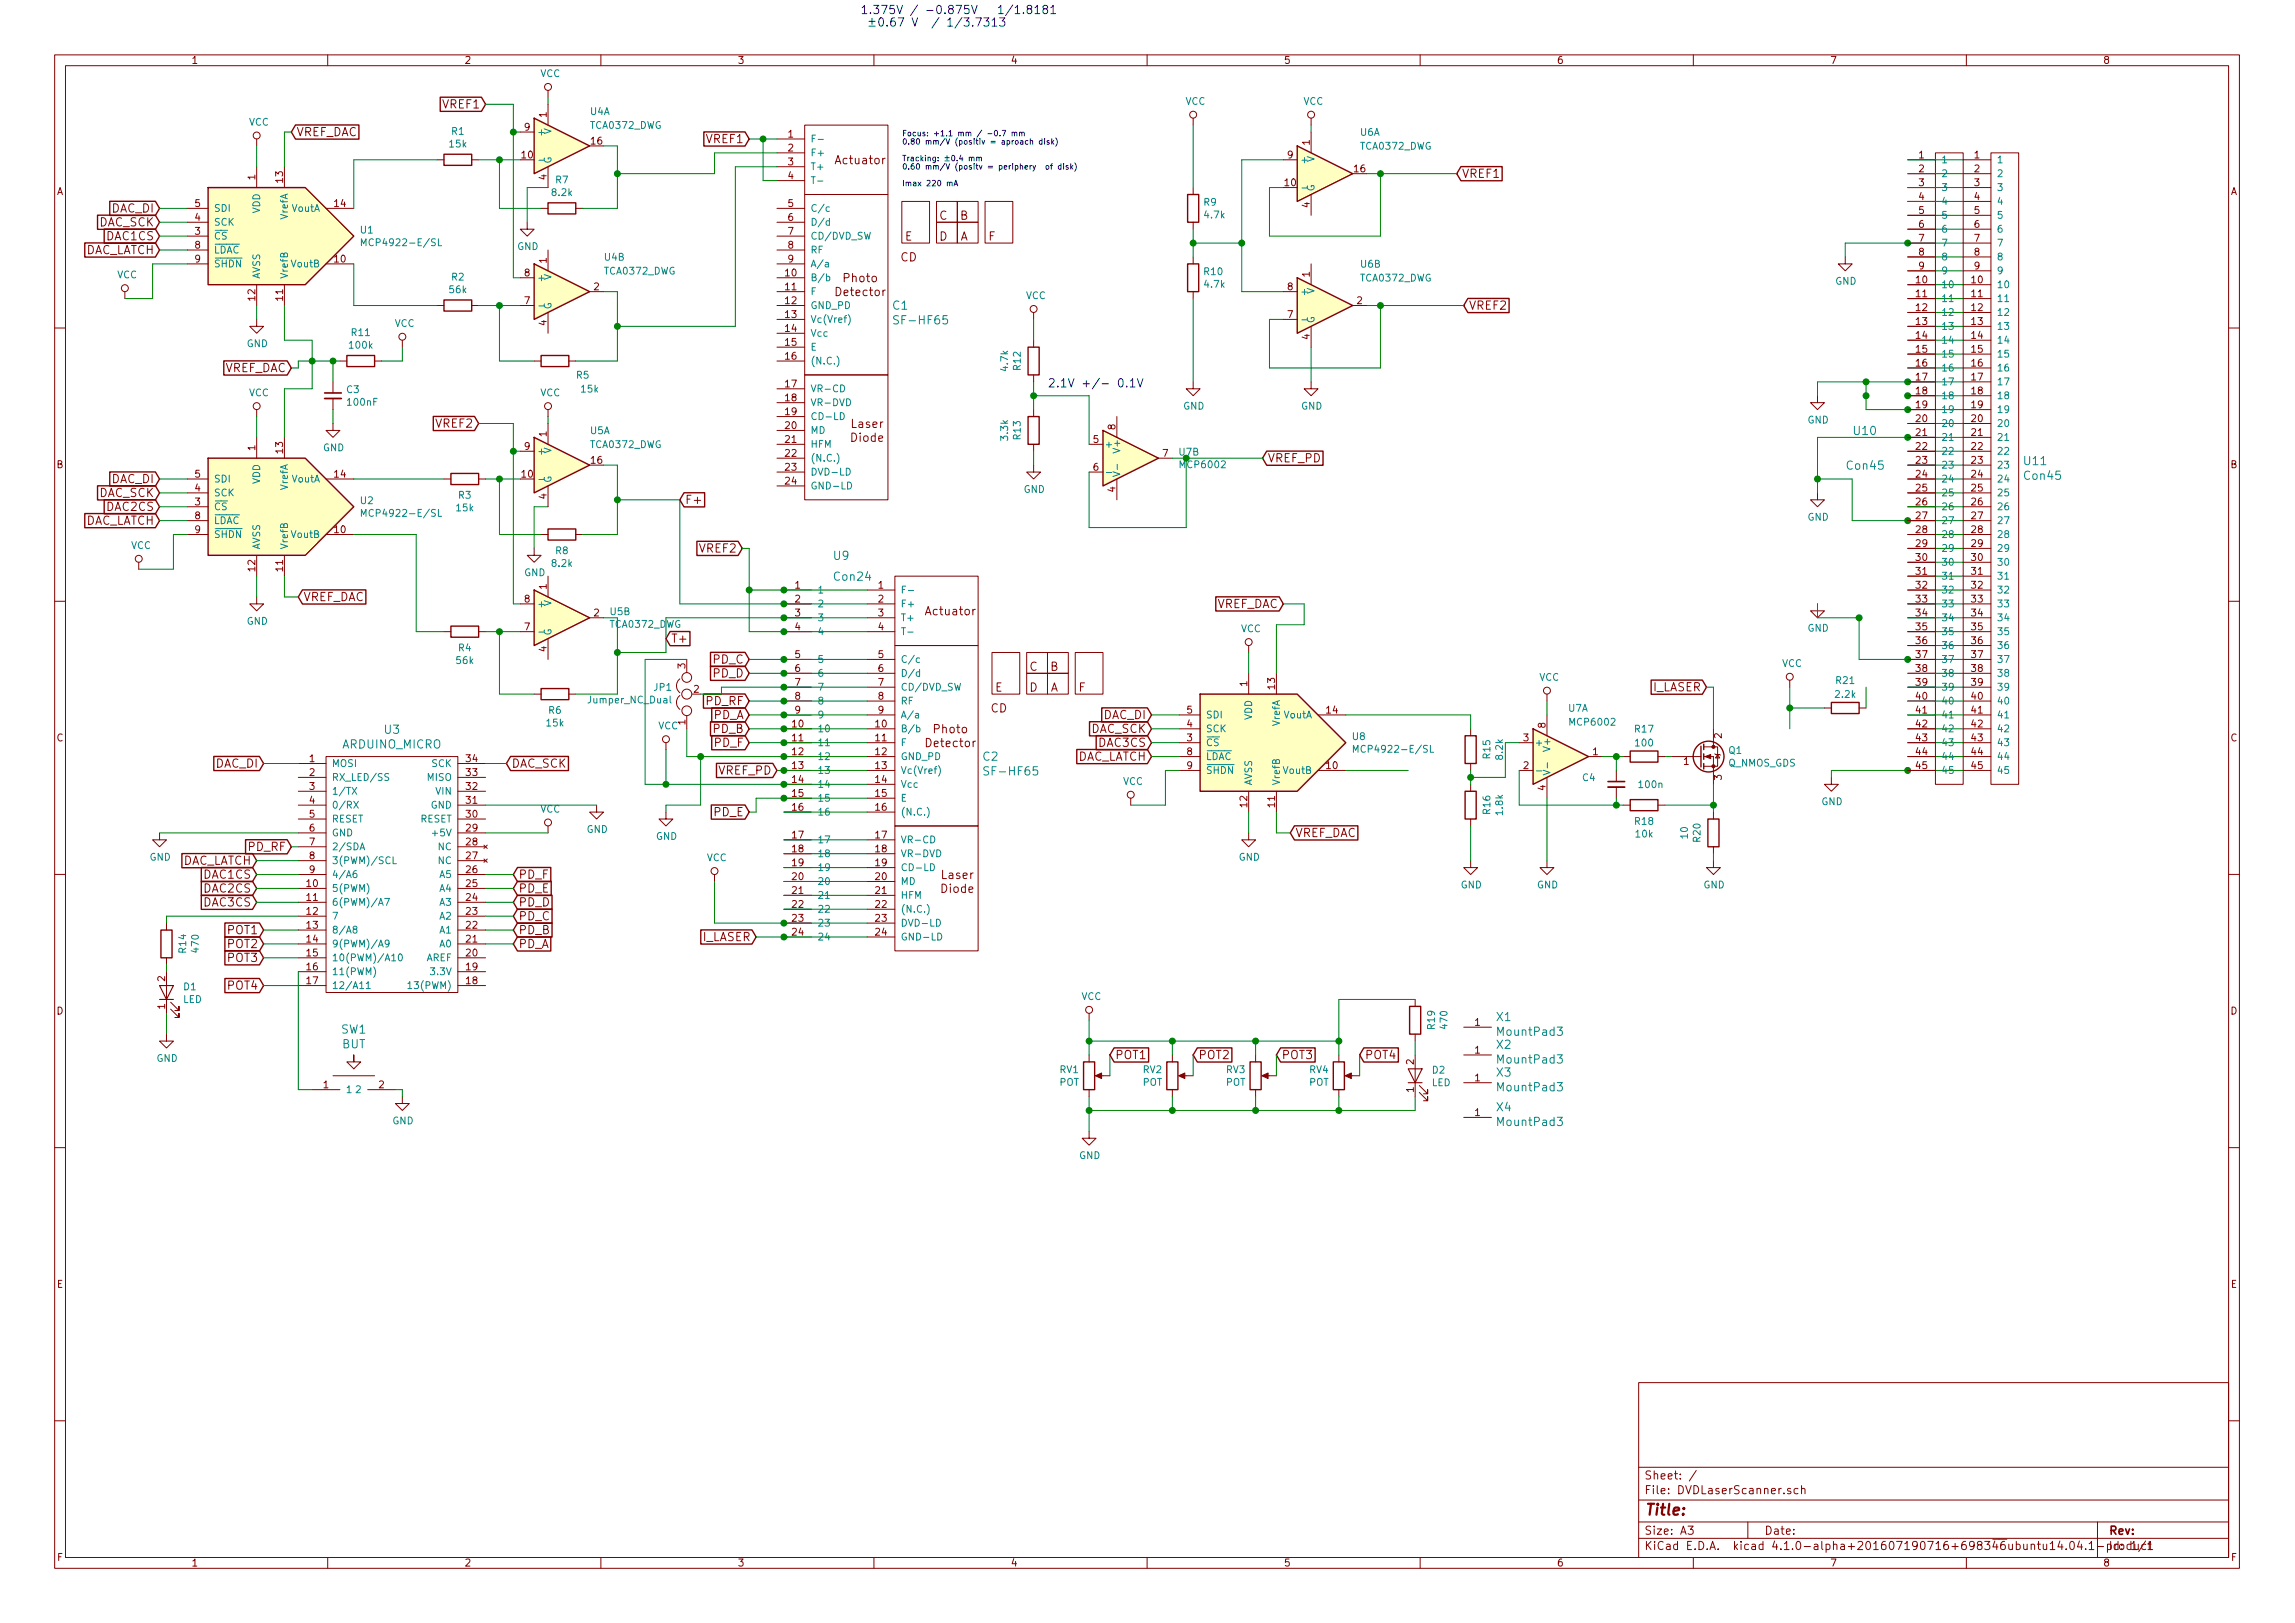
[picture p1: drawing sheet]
<svg xmlns="http://www.w3.org/2000/svg" width="420mm" height="297mm" viewBox="0 0 420 297" stroke-linecap="round" stroke-linejoin="round" font-family="sans-serif">
<defs><g id="words">
<text font-size="2.8" fill="#840000" x="301" y="277.3">Title:</text>
<g font-size="2.1" fill="#0000c2">
<text x="157.5" y="2.6">1.375V / -0.875V</text>
<text x="158.1" y="4.9">±0.67 V / 1/3.7313</text>
<text x="175.2" y="2.6">1/1.8181</text>
<text x="191.8" y="70.9">2.1V +/- 0.1V</text>
</g>
<g font-size="2.1" fill="#840000">
<text x="81.2" y="19.8">VREF1</text>
<text x="54.3" y="24.9">VREF_DAC</text>
<text x="129.4" y="26.2">VREF1</text>
<text x="153.1" y="30.1">Actuator</text>
<text x="267.6" y="32.5">VREF1</text>
<text x="18" y="41.4">DAC_SCK</text>
<text x="20.4" y="38.9">DAC_DI</text>
<text x="172" y="40.2">C</text>
<text x="175.8" y="40.2">B</text>
<text x="15.3" y="46.5">DAC_LATCH</text>
<text x="19.6" y="44">DAC1CS</text>
<text x="164.8" y="47.8">CD</text>
<text x="165.7" y="44">E</text>
<text x="172" y="44">D</text>
<text x="175.8" y="44">A</text>
<text x="181" y="44">F</text>
<text x="154.5" y="51.6">Photo</text>
<text x="153.2" y="54.2">Detector</text>
<text x="268.9" y="56.7">VREF2</text>
<text x="41" y="68.1">VREF_DAC</text>
<text x="79.9" y="78.3">VREF2</text>
<text x="155.8" y="80.9">Diode</text>
<text x="155.9" y="78.3">Laser</text>
<text x="20.4" y="88.4">DAC_DI</text>
<text x="232.1" y="84.6">VREF_PD</text>
<text x="18" y="91">DAC_SCK</text>
<text x="19.6" y="93.5">DAC2CS</text>
<text x="125.4" y="92.2">F+</text>
<text x="15.3" y="96">DAC_LATCH</text>
<text x="128.1" y="101.1">VREF2</text>
<text x="55.5" y="110">VREF_DAC</text>
<text x="169.6" y="112.6">Actuator</text>
<text x="222.6" y="111.3">VREF_DAC</text>
<text x="122.8" y="117.6">T+</text>
<text x="130.6" y="121.4">PD_C</text>
<text x="130.6" y="124">PD_D</text>
<text x="188.5" y="122.8">C</text>
<text x="192.3" y="122.8">B</text>
<text x="129.3" y="129.1">PD_RF</text>
<text x="130.6" y="131.6">PD_A</text>
<text x="181.4" y="130.4">CD</text>
<text x="182.2" y="126.6">E</text>
<text x="188.5" y="126.6">D</text>
<text x="192.3" y="126.6">A</text>
<text x="197.5" y="126.6">F</text>
<text x="202" y="131.6">DAC_DI</text>
<text x="302.5" y="126.5">I_LASER</text>
<text x="130.6" y="134.1">PD_B</text>
<text x="130.8" y="136.7">PD_F</text>
<text x="169.7" y="136.7">Detector</text>
<text x="171" y="134.2">Photo</text>
<text x="199.6" y="134.1">DAC_SCK</text>
<text x="201.2" y="136.7">DAC3CS</text>
<text x="39.4" y="140.5">DAC_DI</text>
<text x="93.6" y="140.5">DAC_SCK</text>
<text x="131.5" y="141.8">VREF_PD</text>
<text x="196.9" y="139.2">DAC_LATCH</text>
<text x="130.7" y="149.4">PD_E</text>
<text x="45.5" y="155.7">PD_RF</text>
<text x="237.1" y="153.2">VREF_DAC</text>
<text x="33.1" y="158.3">DAC_LATCH</text>
<text x="37.3" y="160.8">DAC1CS</text>
<text x="94.9" y="160.8">PD_F</text>
<text x="172.4" y="160.9">Laser</text>
<text x="37.3" y="163.4">DAC2CS</text>
<text x="37.3" y="165.9">DAC3CS</text>
<text x="94.9" y="165.9">PD_D</text>
<text x="94.9" y="163.4">PD_E</text>
<text x="172.3" y="163.4">Diode</text>
<text x="41.8" y="171">POT1</text>
<text x="41.8" y="173.5">POT2</text>
<text x="94.9" y="173.5">PD_A</text>
<text x="94.9" y="171">PD_B</text>
<text x="94.9" y="168.4">PD_C</text>
<text x="128.5" y="172.2">I_LASER</text>
<text x="41.8" y="176.1">POT3</text>
<text x="41.8" y="181.1">POT4</text>
<text x="204.1" y="193.8">POT1</text>
<text x="219.4" y="193.8">POT2</text>
<text x="234.6" y="193.8">POT3</text>
<text x="249.8" y="193.8">POT4</text>
<text x="301" y="273.5">File: DVDLaserScanner.sch</text>
<text x="301" y="270.8">Sheet: /</text>
<text x="301" y="280.9">Size: A3</text>
<text x="323" y="280.9">Date:</text>
<text x="386" y="280.9">Rev:</text>
<text x="301" y="283.7">KiCad E.D.A. kicad 4.1.0-alpha+201607190716+698346ubuntu14.04.1-product</text>
<text x="386" y="283.7">Id: 1/1</text>
</g>
<g font-size="2.1" fill="#008484">
<text x="163.5" y="56.7">C1</text>
<text x="164.3" y="59.4">SF-HF65</text>
<text x="339.5" y="79.6">U10</text>
<text x="338.3" y="86">Con45</text>
<text x="370.7" y="85.1">U11</text>
<text x="370.7" y="87.8">Con45</text>
<text x="152.7" y="102.5">U9</text>
<text x="152.8" y="106.3">Con24</text>
<text x="62.7" y="137">ARDUINO_MICRO</text>
<text x="70.4" y="134.3">U3</text>
<text x="180" y="139.2">C2</text>
<text x="180.8" y="141.9">SF-HF65</text>
<text x="62.5" y="189.2">SW1</text>
<text x="62.6" y="191.9">BUT</text>
<text x="274" y="186.9">X1</text>
<text x="274" y="192">X2</text>
<text x="274.4" y="189.6">MountPad3</text>
<text x="274" y="197">X3</text>
<text x="274.4" y="194.7">MountPad3</text>
<text x="274" y="203.4">X4</text>
<text x="274.4" y="199.7">MountPad3</text>
<text x="274.4" y="206.1">MountPad3</text>
</g>
<g font-size="1.8" fill="#840000">
<text x="35" y="11.7">1</text>
<text x="85" y="11.7">2</text>
<text x="135" y="11.7">3</text>
<text x="185" y="11.7">4</text>
<text x="235" y="11.7">5</text>
<text x="285" y="11.7">6</text>
<text x="335" y="11.7">7</text>
<text x="385" y="11.7">8</text>
<text x="96" y="23.9">9</text>
<text x="100.1" y="21.5" transform="rotate(-90 100.1 21.5)">1</text>
<text x="95.6" y="29">10</text>
<text x="108.3" y="26.5">16</text>
<text x="144.3" y="25.2">1</text>
<text x="144.3" y="27.7">2</text>
<text x="235.7" y="29">9</text>
<text x="239.8" y="26.6" transform="rotate(-90 239.8 26.6)">1</text>
<text x="351.3" y="29">1</text>
<text x="361.5" y="29">1</text>
<text x="10.4" y="35.7">A</text>
<text x="46.7" y="32.9" transform="rotate(-90 46.7 32.9)">1</text>
<text x="51.8" y="33.4" transform="rotate(-90 51.8 33.4)">13</text>
<text x="100.1" y="32.9" transform="rotate(-90 100.1 32.9)">4</text>
<text x="144.3" y="30.3">3</text>
<text x="144.3" y="32.8">4</text>
<text x="235.3" y="34.1">10</text>
<text x="248" y="31.5">16</text>
<text x="351.3" y="31.5">2</text>
<text x="351.3" y="34.1">3</text>
<text x="361.5" y="31.5">2</text>
<text x="361.5" y="34.1">3</text>
<text x="408.4" y="35.7">A</text>
<text x="35.7" y="40.4">4</text>
<text x="35.7" y="37.9">5</text>
<text x="61.3" y="37.9">14</text>
<text x="144.3" y="37.9">5</text>
<text x="144.3" y="40.4">6</text>
<text x="239.8" y="38" transform="rotate(-90 239.8 38)">4</text>
<text x="351.3" y="36.6">4</text>
<text x="351.3" y="39.2">5</text>
<text x="351.3" y="41.7">6</text>
<text x="361.5" y="36.6">4</text>
<text x="361.5" y="39.2">5</text>
<text x="361.5" y="41.7">6</text>
<text x="35.7" y="43">3</text>
<text x="35.7" y="45.5">8</text>
<text x="144.3" y="43">7</text>
<text x="144.3" y="45.5">8</text>
<text x="351.3" y="44.2">7</text>
<text x="351.3" y="46.8">8</text>
<text x="361.5" y="44.2">7</text>
<text x="361.5" y="46.8">8</text>
<text x="35.7" y="48">9</text>
<text x="61.3" y="48">10</text>
<text x="96" y="50.6">8</text>
<text x="100.1" y="48.1" transform="rotate(-90 100.1 48.1)">1</text>
<text x="108.7" y="53.1">2</text>
<text x="143.8" y="50.6">10</text>
<text x="143.8" y="53.1">11</text>
<text x="144.3" y="48">9</text>
<text x="235.7" y="53.1">8</text>
<text x="239.8" y="50.7" transform="rotate(-90 239.8 50.7)">1</text>
<text x="350.8" y="51.9">10</text>
<text x="351.3" y="49.3">9</text>
<text x="361" y="51.9">10</text>
<text x="361.5" y="49.3">9</text>
<text x="46.7" y="55" transform="rotate(-90 46.7 55)">12</text>
<text x="51.8" y="55" transform="rotate(-90 51.8 55)">11</text>
<text x="96" y="55.7">7</text>
<text x="100.1" y="59.6" transform="rotate(-90 100.1 59.6)">4</text>
<text x="143.8" y="55.7">12</text>
<text x="143.8" y="58.2">13</text>
<text x="235.7" y="58.2">7</text>
<text x="248.4" y="55.7">2</text>
<text x="350.8" y="54.4">11</text>
<text x="350.8" y="56.9">12</text>
<text x="350.8" y="59.5">13</text>
<text x="361" y="54.4">11</text>
<text x="361" y="56.9">12</text>
<text x="361" y="59.5">13</text>
<text x="143.8" y="60.7">14</text>
<text x="143.8" y="63.3">15</text>
<text x="143.8" y="65.8">16</text>
<text x="239.8" y="62.1" transform="rotate(-90 239.8 62.1)">4</text>
<text x="350.8" y="62">14</text>
<text x="350.8" y="64.6">15</text>
<text x="361" y="62">14</text>
<text x="361" y="64.6">15</text>
<text x="143.8" y="70.9">17</text>
<text x="350.8" y="67.1">16</text>
<text x="350.8" y="69.6">17</text>
<text x="361" y="67.1">16</text>
<text x="361" y="69.6">17</text>
<text x="143.8" y="73.4">18</text>
<text x="143.8" y="76">19</text>
<text x="350.8" y="77.3">20</text>
<text x="350.8" y="72.2">18</text>
<text x="350.8" y="74.7">19</text>
<text x="361" y="77.3">20</text>
<text x="361" y="72.2">18</text>
<text x="361" y="74.7">19</text>
<text x="46.7" y="82.4" transform="rotate(-90 46.7 82.4)">1</text>
<text x="51.8" y="82.9" transform="rotate(-90 51.8 82.9)">13</text>
<text x="96" y="82.3">9</text>
<text x="100.1" y="79.9" transform="rotate(-90 100.1 79.9)">1</text>
<text x="143.8" y="78.5">20</text>
<text x="143.8" y="81.1">21</text>
<text x="143.8" y="83.6">22</text>
<text x="200.2" y="81.1">5</text>
<text x="204.2" y="78.6" transform="rotate(-90 204.2 78.6)">8</text>
<text x="212.9" y="83.6">7</text>
<text x="350.8" y="79.8">21</text>
<text x="350.8" y="82.3">22</text>
<text x="361" y="79.8">21</text>
<text x="361" y="82.3">22</text>
<text x="10.4" y="85.7">B</text>
<text x="35.7" y="90">4</text>
<text x="35.7" y="87.4">5</text>
<text x="61.3" y="87.4">14</text>
<text x="95.6" y="87.4">10</text>
<text x="108.3" y="84.9">16</text>
<text x="143.8" y="86.1">23</text>
<text x="143.8" y="88.7">24</text>
<text x="200.2" y="86.1">6</text>
<text x="350.8" y="84.9">23</text>
<text x="350.8" y="87.4">24</text>
<text x="350.8" y="90">25</text>
<text x="361" y="84.9">23</text>
<text x="361" y="87.4">24</text>
<text x="361" y="90">25</text>
<text x="408.4" y="85.7">B</text>
<text x="35.7" y="92.5">3</text>
<text x="35.7" y="95">8</text>
<text x="100.1" y="91.3" transform="rotate(-90 100.1 91.3)">4</text>
<text x="204.2" y="90.1" transform="rotate(-90 204.2 90.1)">4</text>
<text x="350.8" y="92.5">26</text>
<text x="350.8" y="95">27</text>
<text x="361" y="92.5">26</text>
<text x="361" y="95">27</text>
<text x="35.7" y="97.6">9</text>
<text x="61.3" y="97.6">10</text>
<text x="350.8" y="97.6">28</text>
<text x="350.8" y="100.1">29</text>
<text x="361" y="97.6">28</text>
<text x="361" y="100.1">29</text>
<text x="46.7" y="104.5" transform="rotate(-90 46.7 104.5)">12</text>
<text x="51.8" y="104.5" transform="rotate(-90 51.8 104.5)">11</text>
<text x="100.1" y="107.8" transform="rotate(-90 100.1 107.8)">1</text>
<text x="145.6" y="107.7">1</text>
<text x="160.8" y="107.7">1</text>
<text x="350.8" y="102.7">30</text>
<text x="350.8" y="105.2">31</text>
<text x="350.8" y="107.7">32</text>
<text x="361" y="102.7">30</text>
<text x="361" y="105.2">31</text>
<text x="361" y="107.7">32</text>
<text x="96" y="110.3">8</text>
<text x="108.7" y="112.8">2</text>
<text x="145.6" y="110.3">2</text>
<text x="145.6" y="112.8">3</text>
<text x="160.8" y="110.3">2</text>
<text x="160.8" y="112.8">3</text>
<text x="350.8" y="110.3">33</text>
<text x="350.8" y="112.8">34</text>
<text x="361" y="110.3">33</text>
<text x="361" y="112.8">34</text>
<text x="96" y="115.4">7</text>
<text x="100.1" y="119.3" transform="rotate(-90 100.1 119.3)">4</text>
<text x="145.6" y="115.4">4</text>
<text x="160.8" y="115.4">4</text>
<text x="350.8" y="115.4">35</text>
<text x="350.8" y="117.9">36</text>
<text x="361" y="115.4">35</text>
<text x="361" y="117.9">36</text>
<text x="125.5" y="122.4" transform="rotate(-90 125.5 122.4)">3</text>
<text x="145.6" y="120.4">5</text>
<text x="145.6" y="123">6</text>
<text x="145.6" y="125.5">7</text>
<text x="160.8" y="120.4">5</text>
<text x="160.8" y="123">6</text>
<text x="160.8" y="125.5">7</text>
<text x="228.3" y="125.6" transform="rotate(-90 228.3 125.6)">1</text>
<text x="350.8" y="120.4">37</text>
<text x="350.8" y="123">38</text>
<text x="350.8" y="125.5">39</text>
<text x="361" y="120.4">37</text>
<text x="361" y="123">38</text>
<text x="361" y="125.5">39</text>
<text x="127" y="126.8">2</text>
<text x="145.6" y="128.1">8</text>
<text x="145.6" y="130.6">9</text>
<text x="160.8" y="128.1">8</text>
<text x="160.8" y="130.6">9</text>
<text x="217.3" y="130.6">5</text>
<text x="233.4" y="126.1" transform="rotate(-90 233.4 126.1)">13</text>
<text x="242.9" y="130.6">14</text>
<text x="350.8" y="128.1">40</text>
<text x="350.8" y="130.6">41</text>
<text x="361" y="128.1">40</text>
<text x="361" y="130.6">41</text>
<text x="10.4" y="135.7">C</text>
<text x="125.5" y="132.7" transform="rotate(-90 125.5 132.7)">1</text>
<text x="145.1" y="133.1">10</text>
<text x="145.1" y="135.7">11</text>
<text x="160.3" y="133.1">10</text>
<text x="160.3" y="135.7">11</text>
<text x="217.3" y="135.7">3</text>
<text x="217.3" y="133.1">4</text>
<text x="278.9" y="135.7">3</text>
<text x="283" y="133.2" transform="rotate(-90 283 133.2)">8</text>
<text x="315.2" y="135.1" transform="rotate(-90 315.2 135.1)">2</text>
<text x="350.8" y="133.1">42</text>
<text x="350.8" y="135.7">43</text>
<text x="361" y="133.1">42</text>
<text x="361" y="135.7">43</text>
<text x="408.4" y="135.7">C</text>
<text x="56.7" y="139.5">1</text>
<text x="56.7" y="142">2</text>
<text x="85.4" y="142">33</text>
<text x="85.4" y="139.5">34</text>
<text x="145.1" y="138.2">12</text>
<text x="145.1" y="140.8">13</text>
<text x="145.1" y="143.3">14</text>
<text x="160.3" y="138.2">12</text>
<text x="160.3" y="140.8">13</text>
<text x="160.3" y="143.3">14</text>
<text x="217.3" y="138.2">8</text>
<text x="217.3" y="140.8">9</text>
<text x="242.9" y="140.8">10</text>
<text x="278.9" y="140.8">2</text>
<text x="291.6" y="138.2">1</text>
<text x="308.3" y="140">1</text>
<text x="315.2" y="142.8" transform="rotate(-90 315.2 142.8)">3</text>
<text x="350.8" y="138.2">44</text>
<text x="350.8" y="140.8">45</text>
<text x="361" y="138.2">44</text>
<text x="361" y="140.8">45</text>
<text x="56.7" y="144.6">3</text>
<text x="56.7" y="147.1">4</text>
<text x="56.7" y="149.6">5</text>
<text x="85.4" y="149.6">30</text>
<text x="85.4" y="147.1">31</text>
<text x="85.4" y="144.6">32</text>
<text x="145.1" y="145.8">15</text>
<text x="145.1" y="148.4">16</text>
<text x="160.3" y="145.8">15</text>
<text x="160.3" y="148.4">16</text>
<text x="228.3" y="147.7" transform="rotate(-90 228.3 147.7)">12</text>
<text x="233.4" y="147.7" transform="rotate(-90 233.4 147.7)">11</text>
<text x="283" y="144.7" transform="rotate(-90 283 144.7)">4</text>
<text x="56.7" y="152.2">6</text>
<text x="56.7" y="154.7">7</text>
<text x="85.4" y="154.7">28</text>
<text x="85.4" y="152.2">29</text>
<text x="145.1" y="153.5">17</text>
<text x="145.1" y="156">18</text>
<text x="160.3" y="153.5">17</text>
<text x="160.3" y="156">18</text>
<text x="56.7" y="157.3">8</text>
<text x="56.7" y="159.8">9</text>
<text x="85.4" y="159.8">26</text>
<text x="85.4" y="157.3">27</text>
<text x="145.1" y="161.1">20</text>
<text x="145.1" y="158.5">19</text>
<text x="160.3" y="161.1">20</text>
<text x="160.3" y="158.5">19</text>
<text x="56.2" y="162.3">10</text>
<text x="56.2" y="164.9">11</text>
<text x="56.2" y="167.4">12</text>
<text x="85.4" y="167.4">23</text>
<text x="85.4" y="164.9">24</text>
<text x="85.4" y="162.3">25</text>
<text x="145.1" y="163.6">21</text>
<text x="145.1" y="166.2">22</text>
<text x="160.3" y="163.6">21</text>
<text x="160.3" y="166.2">22</text>
<text x="56.2" y="170">13</text>
<text x="56.2" y="172.5">14</text>
<text x="85.4" y="172.5">21</text>
<text x="85.4" y="170">22</text>
<text x="145.1" y="168.7">23</text>
<text x="145.1" y="171.2">24</text>
<text x="160.3" y="168.7">23</text>
<text x="160.3" y="171.2">24</text>
<text x="30.2" y="179.6" transform="rotate(-90 30.2 179.6)">2</text>
<text x="56.2" y="175">15</text>
<text x="56.2" y="177.6">16</text>
<text x="85.4" y="175">20</text>
<text x="85.4" y="177.6">19</text>
<text x="10.4" y="185.7">D</text>
<text x="30.2" y="184.7" transform="rotate(-90 30.2 184.7)">1</text>
<text x="56.2" y="180.1">17</text>
<text x="85.4" y="180.1">18</text>
<text x="408.4" y="185.7">D</text>
<text x="270" y="187.7">1</text>
<text x="258.8" y="194.8" transform="rotate(-90 258.8 194.8)">2</text>
<text x="270" y="192.8">1</text>
<text x="270" y="197.9">1</text>
<text x="59.2" y="199.2">1</text>
<text x="69.4" y="199.2">2</text>
<text x="258.8" y="199.9" transform="rotate(-90 258.8 199.9)">1</text>
<text x="270" y="204.3">1</text>
<text x="10.4" y="235.7">E</text>
<text x="408.4" y="235.7">E</text>
<text x="10.5" y="285.7">F</text>
<text x="35" y="286.7">1</text>
<text x="85" y="286.7">2</text>
<text x="135" y="286.7">3</text>
<text x="185" y="286.7">4</text>
<text x="235" y="286.7">5</text>
<text x="285" y="286.7">6</text>
<text x="335" y="286.7">7</text>
<text x="385" y="286.7">8</text>
<text x="408.5" y="285.7">F</text>
</g>
<g font-size="1.8" fill="#008484">
<text x="98.9" y="14.1">VCC</text>
<text x="45.6" y="23">VCC</text>
<text x="108.1" y="21">U4A</text>
<text x="108.2" y="23.6">TCA0372_DWG</text>
<text x="217" y="19.2">VCC</text>
<text x="238.6" y="19.2">VCC</text>
<text x="82.3" y="27">15k</text>
<text x="82.7" y="24.7">R1</text>
<text x="98.3" y="24.8">+</text>
<text x="101" y="24.6" transform="rotate(-90 101 24.6)">V</text>
<text x="148.3" y="26.1">F-</text>
<text x="148.3" y="28.6">F+</text>
<text x="238" y="29.9">+</text>
<text x="240.7" y="29.7" transform="rotate(-90 240.7 29.7)">V</text>
<text x="249" y="24.9">U6A</text>
<text x="249.1" y="27.4">TCA0372_DWG</text>
<text x="355.3" y="29.9">1</text>
<text x="365.5" y="29.9">1</text>
<text x="101" y="30" transform="rotate(-90 101 30)">G</text>
<text x="101.1" y="35.9">8.2k</text>
<text x="101.8" y="33.6">R7</text>
<text x="148.3" y="31.2">T+</text>
<text x="148.3" y="33.7">T-</text>
<text x="240.7" y="35.1" transform="rotate(-90 240.7 35.1)">G</text>
<text x="355.3" y="32.4">2</text>
<text x="355.3" y="35">3</text>
<text x="365.5" y="32.4">2</text>
<text x="365.5" y="35">3</text>
<text x="39.1" y="41.3">SCK</text>
<text x="39.1" y="38.8">SDI</text>
<text x="47.6" y="39.1" transform="rotate(-90 47.6 39.1)">VDD</text>
<text x="52.7" y="40.1" transform="rotate(-90 52.7 40.1)">VrefA</text>
<text x="53.5" y="38.8">VoutA</text>
<text x="148.3" y="38.8">C/c</text>
<text x="148.3" y="41.3">D/d</text>
<text x="220.4" y="37.7">R9</text>
<text x="220.6" y="40">4.7k</text>
<text x="355.3" y="37.5">4</text>
<text x="355.3" y="40">5</text>
<text x="365.5" y="37.5">4</text>
<text x="365.5" y="40">5</text>
<text x="39.1" y="43.9">CS</text>
<text x="39.1" y="46.4">LDAC</text>
<text x="66" y="42.7">U1</text>
<text x="67.2" y="45">MCP4922-E/SL</text>
<text x="94.7" y="45.8">GND</text>
<text x="110.7" y="47.7">U4B</text>
<text x="148.3" y="43.9">CD/DVD_SW</text>
<text x="148.3" y="46.4">RF</text>
<text x="355.3" y="42.6">6</text>
<text x="355.3" y="45.1">7</text>
<text x="355.3" y="47.7">8</text>
<text x="365.5" y="42.6">6</text>
<text x="365.5" y="45.1">7</text>
<text x="365.5" y="47.7">8</text>
<text x="21.4" y="50.9">VCC</text>
<text x="39.1" y="48.9">SHDN</text>
<text x="47.6" y="51.1" transform="rotate(-90 47.6 51.1)">AVSS</text>
<text x="52.7" y="51.1" transform="rotate(-90 52.7 51.1)">VrefB</text>
<text x="53.5" y="48.9">VoutB</text>
<text x="82.3" y="53.7">56k</text>
<text x="82.7" y="51.3">R2</text>
<text x="98.3" y="51.5">+</text>
<text x="101" y="51.2" transform="rotate(-90 101 51.2)">V</text>
<text x="110.7" y="50.3">TCA0372_DWG</text>
<text x="148.3" y="48.9">A/a</text>
<text x="148.3" y="51.5">B/b</text>
<text x="220.5" y="50.4">R10</text>
<text x="220.6" y="52.7">4.7k</text>
<text x="240.7" y="53.8" transform="rotate(-90 240.7 53.8)">V</text>
<text x="249.1" y="51.5">TCA0372_DWG</text>
<text x="249.1" y="49">U6B</text>
<text x="336" y="52.1">GND</text>
<text x="355.3" y="50.2">9</text>
<text x="355.3" y="52.7">10</text>
<text x="365.5" y="50.2">9</text>
<text x="365.5" y="52.7">10</text>
<text x="72.2" y="59.8">VCC</text>
<text x="101" y="56.7" transform="rotate(-90 101 56.7)">G</text>
<text x="148.3" y="54">F</text>
<text x="148.3" y="56.6">GND_PD</text>
<text x="148.3" y="59.1">Vc(Vref)</text>
<text x="187.8" y="54.7">VCC</text>
<text x="238" y="54">+</text>
<text x="240.7" y="59.2" transform="rotate(-90 240.7 59.2)">G</text>
<text x="355.3" y="55.3">11</text>
<text x="355.3" y="57.8">12</text>
<text x="365.5" y="55.3">11</text>
<text x="365.5" y="57.8">12</text>
<text x="45.2" y="63.5">GND</text>
<text x="64.1" y="63.8">100k</text>
<text x="64.4" y="61.5">R11</text>
<text x="148.3" y="61.6">Vcc</text>
<text x="148.3" y="64.2">E</text>
<text x="355.3" y="60.4">13</text>
<text x="355.3" y="62.9">14</text>
<text x="355.3" y="65.4">15</text>
<text x="365.5" y="60.4">13</text>
<text x="365.5" y="62.9">14</text>
<text x="365.5" y="65.4">15</text>
<text x="63.5" y="71.9">C3</text>
<text x="105.6" y="69.3">R5</text>
<text x="106.5" y="71.8">15k</text>
<text x="148.3" y="66.7">(N.C.)</text>
<text x="148.3" y="71.8">VR-CD</text>
<text x="184.6" y="67.8" transform="rotate(-90 184.6 67.8)">4.7k</text>
<text x="186.9" y="67.7" transform="rotate(-90 186.9 67.7)">R12</text>
<text x="355.3" y="68">16</text>
<text x="355.3" y="70.5">17</text>
<text x="365.5" y="68">16</text>
<text x="365.5" y="70.5">17</text>
<text x="45.6" y="72.5">VCC</text>
<text x="63.8" y="74.3">100nF</text>
<text x="98.9" y="72.5">VCC</text>
<text x="148.3" y="74.3">VR-DVD</text>
<text x="148.3" y="76.9">CD-LD</text>
<text x="216.6" y="75">GND</text>
<text x="238.2" y="75">GND</text>
<text x="330.9" y="77.5">GND</text>
<text x="355.3" y="73.1">18</text>
<text x="355.3" y="75.6">19</text>
<text x="365.5" y="73.1">18</text>
<text x="365.5" y="75.6">19</text>
<text x="59.1" y="82.6">GND</text>
<text x="98.3" y="83.2">+</text>
<text x="101" y="83" transform="rotate(-90 101 83)">V</text>
<text x="108.1" y="79.5">U5A</text>
<text x="108.2" y="82">TCA0372_DWG</text>
<text x="148.3" y="79.4">MD</text>
<text x="148.3" y="82">HFM</text>
<text x="184.6" y="80.5" transform="rotate(-90 184.6 80.5)">3.3k</text>
<text x="186.9" y="80.4" transform="rotate(-90 186.9 80.4)">R13</text>
<text x="202.2" y="82">+</text>
<text x="205.1" y="82.5" transform="rotate(-90 205.1 82.5)">V+</text>
<text x="215.9" y="83.4">U7B</text>
<text x="355.3" y="78.1">20</text>
<text x="355.3" y="80.7">21</text>
<text x="355.3" y="83.2">22</text>
<text x="365.5" y="78.1">20</text>
<text x="365.5" y="80.7">21</text>
<text x="365.5" y="83.2">22</text>
<text x="39.1" y="88.3">SDI</text>
<text x="47.6" y="88.6" transform="rotate(-90 47.6 88.6)">VDD</text>
<text x="52.7" y="89.6" transform="rotate(-90 52.7 89.6)">VrefA</text>
<text x="53.5" y="88.3">VoutA</text>
<text x="101" y="88.4" transform="rotate(-90 101 88.4)">G</text>
<text x="148.3" y="84.5">(N.C.)</text>
<text x="148.3" y="87">DVD-LD</text>
<text x="148.3" y="89.6">GND-LD</text>
<text x="216.2" y="85.7">MCP6002</text>
<text x="355.3" y="85.8">23</text>
<text x="355.3" y="88.3">24</text>
<text x="365.5" y="85.8">23</text>
<text x="365.5" y="88.3">24</text>
<text x="39.1" y="93.4">CS</text>
<text x="39.1" y="90.8">SCK</text>
<text x="39.1" y="95.9">LDAC</text>
<text x="66" y="92.3">U2</text>
<text x="67.2" y="94.6">MCP4922-E/SL</text>
<text x="83.6" y="93.6">15k</text>
<text x="84" y="91.3">R3</text>
<text x="187.4" y="90.2">GND</text>
<text x="330.9" y="95.3">GND</text>
<text x="355.3" y="90.8">25</text>
<text x="355.3" y="93.4">26</text>
<text x="355.3" y="95.9">27</text>
<text x="365.5" y="90.8">25</text>
<text x="365.5" y="93.4">26</text>
<text x="365.5" y="95.9">27</text>
<text x="24" y="100.5">VCC</text>
<text x="39.1" y="98.5">SHDN</text>
<text x="47.6" y="100.6" transform="rotate(-90 47.6 100.6)">AVSS</text>
<text x="52.7" y="100.6" transform="rotate(-90 52.7 100.6)">VrefB</text>
<text x="53.5" y="98.5">VoutB</text>
<text x="101.8" y="101.4">R8</text>
<text x="355.3" y="98.5">28</text>
<text x="355.3" y="101">29</text>
<text x="365.5" y="98.5">28</text>
<text x="365.5" y="101">29</text>
<text x="96" y="105.4">GND</text>
<text x="101.1" y="103.7">8.2k</text>
<text x="355.3" y="103.5">30</text>
<text x="355.3" y="106.1">31</text>
<text x="365.5" y="103.5">30</text>
<text x="365.5" y="106.1">31</text>
<text x="98.3" y="111.2">+</text>
<text x="101" y="110.9" transform="rotate(-90 101 110.9)">V</text>
<text x="111.8" y="112.6">U5B</text>
<text x="149.6" y="108.6">1</text>
<text x="149.6" y="111.2">2</text>
<text x="149.6" y="113.7">3</text>
<text x="164.8" y="108.6">F-</text>
<text x="164.8" y="111.2">F+</text>
<text x="164.8" y="113.7">T+</text>
<text x="355.3" y="108.6">32</text>
<text x="355.3" y="111.2">33</text>
<text x="355.3" y="113.7">34</text>
<text x="365.5" y="108.6">32</text>
<text x="365.5" y="111.2">33</text>
<text x="365.5" y="113.7">34</text>
<text x="45.2" y="114.3">GND</text>
<text x="84" y="119.2">R4</text>
<text x="101" y="116.4" transform="rotate(-90 101 116.4)">G</text>
<text x="111.7" y="114.9">TCA0372_DWG</text>
<text x="149.6" y="116.2">4</text>
<text x="164.8" y="116.2">T-</text>
<text x="227.2" y="115.7">VCC</text>
<text x="330.9" y="115.6">GND</text>
<text x="355.3" y="116.2">35</text>
<text x="355.3" y="118.8">36</text>
<text x="365.5" y="116.2">35</text>
<text x="365.5" y="118.8">36</text>
<text x="83.6" y="121.5">56k</text>
<text x="149.6" y="121.3">5</text>
<text x="149.6" y="123.9">6</text>
<text x="164.8" y="121.3">C/c</text>
<text x="164.8" y="123.9">D/d</text>
<text x="281.8" y="124.6">VCC</text>
<text x="326.2" y="122.1">VCC</text>
<text x="336.2" y="125.2">R21</text>
<text x="355.3" y="121.3">37</text>
<text x="355.3" y="123.9">38</text>
<text x="365.5" y="121.3">37</text>
<text x="365.5" y="123.9">38</text>
<text x="100.5" y="130.6">R6</text>
<text x="107.9" y="128.7">Jumper_NC_Dual</text>
<text x="119.8" y="126.4">JP1</text>
<text x="149.6" y="126.4">7</text>
<text x="149.6" y="128.9">8</text>
<text x="149.6" y="131.5">9</text>
<text x="164.8" y="126.4">CD/DVD_SW</text>
<text x="164.8" y="128.9">RF</text>
<text x="164.8" y="131.5">A/a</text>
<text x="220.7" y="131.5">SDI</text>
<text x="229.2" y="131.8" transform="rotate(-90 229.2 131.8)">VDD</text>
<text x="235.1" y="131.5">VoutA</text>
<text x="287.1" y="130.3">U7A</text>
<text x="336.1" y="127.7">2.2k</text>
<text x="355.3" y="128.9">40</text>
<text x="355.3" y="131.5">41</text>
<text x="355.3" y="126.4">39</text>
<text x="365.5" y="128.9">40</text>
<text x="365.5" y="131.5">41</text>
<text x="365.5" y="126.4">39</text>
<text x="100.1" y="133">15k</text>
<text x="120.5" y="133.5">VCC</text>
<text x="149.6" y="134">10</text>
<text x="149.6" y="136.6">11</text>
<text x="164.8" y="134">B/b</text>
<text x="164.8" y="136.6">F</text>
<text x="220.7" y="136.6">CS</text>
<text x="220.7" y="134">SCK</text>
<text x="234.3" y="132.8" transform="rotate(-90 234.3 132.8)">VrefA</text>
<text x="247.6" y="135.4">U8</text>
<text x="248.8" y="137.8">MCP4922-E/SL</text>
<text x="280.9" y="136.6">+</text>
<text x="283.8" y="137.1" transform="rotate(-90 283.8 137.1)">V+</text>
<text x="287.6" y="132.8">MCP6002</text>
<text x="299.4" y="134.1">R17</text>
<text x="299.5" y="136.6">100</text>
<text x="316.5" y="138">Q1</text>
<text x="355.3" y="134">42</text>
<text x="355.3" y="136.6">43</text>
<text x="365.5" y="134">42</text>
<text x="365.5" y="136.6">43</text>
<text x="60.7" y="140.4">MOSI</text>
<text x="60.7" y="142.9">RX_LED/SS</text>
<text x="78.3" y="142.9">MISO</text>
<text x="79.1" y="140.4">SCK</text>
<text x="149.6" y="139.1">12</text>
<text x="149.6" y="141.6">13</text>
<text x="164.8" y="139.1">GND_PD</text>
<text x="164.8" y="141.6">Vc(Vref)</text>
<text x="205.6" y="143.6">VCC</text>
<text x="220.7" y="139.1">LDAC</text>
<text x="220.7" y="141.6">SHDN</text>
<text x="229.2" y="143.8" transform="rotate(-90 229.2 143.8)">AVSS</text>
<text x="234.3" y="143.8" transform="rotate(-90 234.3 143.8)">VrefB</text>
<text x="235.1" y="141.6">VoutB</text>
<text x="272.8" y="138.8" transform="rotate(-90 272.8 138.8)">R15</text>
<text x="275.2" y="138.9" transform="rotate(-90 275.2 138.9)">8.2k</text>
<text x="289.8" y="143">C4</text>
<text x="316.4" y="140.3">Q_NMOS_GDS</text>
<text x="355.3" y="139.1">44</text>
<text x="355.3" y="141.6">45</text>
<text x="365.5" y="139.1">44</text>
<text x="365.5" y="141.6">45</text>
<text x="60.7" y="145.5">1/TX</text>
<text x="60.7" y="148">0/RX</text>
<text x="78.9" y="148">GND</text>
<text x="79.9" y="145.5">VIN</text>
<text x="98.9" y="148.7">VCC</text>
<text x="149.6" y="144.2">14</text>
<text x="149.6" y="146.7">15</text>
<text x="149.6" y="149.3">16</text>
<text x="164.8" y="144.2">Vcc</text>
<text x="164.8" y="146.7">E</text>
<text x="164.8" y="149.3">(N.C.)</text>
<text x="272.8" y="149" transform="rotate(-90 272.8 149)">R16</text>
<text x="275.2" y="149.1" transform="rotate(-90 275.2 149.1)">1.8k</text>
<text x="300.2" y="144.2">100n</text>
<text x="333.5" y="147.4">GND</text>
<text x="60.7" y="150.5">RESET</text>
<text x="60.7" y="153.1">GND</text>
<text x="60.7" y="155.6">2/SDA</text>
<text x="76.9" y="150.5">RESET</text>
<text x="79.6" y="153.1">+5V</text>
<text x="80.2" y="155.6">NC</text>
<text x="107.4" y="152.4">GND</text>
<text x="120.1" y="153.7">GND</text>
<text x="149.6" y="154.3">17</text>
<text x="164.8" y="154.3">VR-CD</text>
<text x="299.4" y="151">R18</text>
<text x="299.5" y="153.3">10k</text>
<text x="309" y="153.4" transform="rotate(-90 309 153.4)">10</text>
<text x="311.3" y="154.1" transform="rotate(-90 311.3 154.1)">R20</text>
<text x="27.4" y="157.5">GND</text>
<text x="60.7" y="158.2">3(PWM)/SCL</text>
<text x="60.7" y="160.7">4/A6</text>
<text x="80.2" y="158.2">NC</text>
<text x="80.5" y="160.7">A5</text>
<text x="129.4" y="157.6">VCC</text>
<text x="149.6" y="162">20</text>
<text x="149.6" y="156.9">18</text>
<text x="149.6" y="159.4">19</text>
<text x="164.8" y="162">MD</text>
<text x="164.8" y="156.9">VR-DVD</text>
<text x="164.8" y="159.4">CD-LD</text>
<text x="226.8" y="157.5">GND</text>
<text x="60.7" y="163.2">5(PWM)</text>
<text x="60.7" y="165.8">6(PWM)/A7</text>
<text x="80.5" y="165.8">A3</text>
<text x="80.5" y="163.2">A4</text>
<text x="149.6" y="164.5">21</text>
<text x="149.6" y="167">22</text>
<text x="164.8" y="164.5">HFM</text>
<text x="164.8" y="167">(N.C.)</text>
<text x="267.4" y="162.6">GND</text>
<text x="281.4" y="162.6">GND</text>
<text x="311.9" y="162.6">GND</text>
<text x="60.7" y="168.3">7</text>
<text x="60.7" y="170.9">8/A8</text>
<text x="60.7" y="173.4">9(PWM)/A9</text>
<text x="80.5" y="173.4">A0</text>
<text x="80.5" y="170.9">A1</text>
<text x="80.5" y="168.3">A2</text>
<text x="149.6" y="169.6">23</text>
<text x="149.6" y="172.1">24</text>
<text x="164.8" y="169.6">DVD-LD</text>
<text x="164.8" y="172.1">GND-LD</text>
<text x="34.1" y="174.4" transform="rotate(-90 34.1 174.4)">R14</text>
<text x="36.4" y="174.2" transform="rotate(-90 36.4 174.2)">470</text>
<text x="60.7" y="175.9">10(PWM)/A10</text>
<text x="60.7" y="178.5">11(PWM)</text>
<text x="78" y="175.9">AREF</text>
<text x="79.2" y="178.5">3.3V</text>
<text x="33.5" y="183.6">LED</text>
<text x="33.7" y="181.2">D1</text>
<text x="60.7" y="181">12/A11</text>
<text x="75.3" y="181">13(PWM)</text>
<text x="198" y="183">VCC</text>
<text x="262.7" y="188.3" transform="rotate(-90 262.7 188.3)">R19</text>
<text x="265" y="188.2" transform="rotate(-90 265 188.2)">470</text>
<text x="28.7" y="194.3">GND</text>
<text x="194.1" y="196.4">RV1</text>
<text x="209.3" y="196.4">RV2</text>
<text x="224.5" y="196.4">RV3</text>
<text x="239.8" y="196.4">RV4</text>
<text x="262.3" y="196.5">D2</text>
<text x="63.2" y="200.1">1</text>
<text x="65.3" y="200.1">2</text>
<text x="194" y="198.7">POT</text>
<text x="209.2" y="198.7">POT</text>
<text x="224.4" y="198.7">POT</text>
<text x="239.7" y="198.7">POT</text>
<text x="262.1" y="198.8">LED</text>
<text x="71.8" y="205.8">GND</text>
<text x="197.6" y="212.1">GND</text>
</g>
<g font-size="1.4" fill="#0000c2">
<text x="165.1" y="24.9">Focus: +1.1 mm / -0.7 mm</text>
<text x="165.1" y="26.5">0.80 mm/V (positiv = aproach disk)</text>
<text x="165.1" y="29.5">Tracking: ±0.4 mm</text>
<text x="165.1" y="31">0.60 mm/V (positv = periphery of disk)</text>
<text x="165.1" y="34.1">Imax 220 mA</text>
</g>
</g></defs>
<g fill="none" stroke="#840000" stroke-width=".18">
<path d="M10 10h400v277h-400zM12 12h396v273.1h-396zM60 10v2M100.3 16.5v1.3M100.3 19.1v3.8M110 10v2M160 10v2M210 10v2M260 10v2M310 10v2M360 10v2M34.3 38.1h3.8"/>
<path d="M47 25.4v1.3M47 30.5v3.8M52.1 30.5v3.8M59.7 38.1h5.1M80 29.2h1.3M86.4 29.2h1.2M95.2 24.2h2.6M99.1 38.1h1.2M100.3 30.5v3.8M105.4 38.1h1.3M142.2 38.1h5.1M142.2 25.4h5.1"/>
<path d="M142.2 28h5.1M142.2 30.5h5.1M142.2 33.1h5.1M147.3 35.6h15.3v33h-15.3zM147.3 22.9h15.3v12.7h-15.3zM162.1 29h-.4l-.1 .2M165.1 36.9h5.1v7.6h-5.1zM171.4 36.9h3.9v3.8h-3.9zM175.3 36.9h3.8v3.8h-3.8zM180.3 36.9h5.1v7.6h-5.1zM218.4 21.6v1.3M218.4 34.3v1.3"/>
<path d="M234.9 29.2h2.6M240 21.6v1.3M240 24.2v3.8M240 35.6v3.8M349.2 29.2h5.1M349.2 31.8h5.1M349.2 34.3h5.1M349.2 36.9h5.1M349.2 39.4h5.1M354.3 28h5.1v115.5h-5.1zM359.4 29.2h5.1M359.4 31.8h5.1"/>
<path d="M359.4 34.3h5.1M359.4 36.9h5.1M359.4 39.4h5.1M364.5 28h5.1v115.5h-5.1zM22.9 53.4v1.2M34.3 43.2h3.8M34.3 40.7h3.8M34.3 45.8h3.8M34.3 48.3h3.8M47 58.5v1.2h1.3l-1.3 1.3-1.3-1.3h1.3M47 52.1v3.8M52.1 52.1v3.8"/>
<path d="M59.7 48.3h5.1M80 55.9h1.3M86.4 55.9h1.2M95.2 55.9h2.6M95.2 50.8h2.6M96.5 40.7v1.2h1.3l-1.3 1.3-1.3-1.3h1.3M100.3 45.8v3.8M100.3 57.2v3.8M107.9 53.4h2.6M142.2 43.2h5.1M142.2 40.7h5.1M142.2 45.8h5.1"/>
<path d="M142.2 48.3h5.1M142.2 55.9h5.1M142.2 50.8h5.1M142.2 53.4h5.1M142.2 58.5h5.1M162.1 53.1l-.5 .3M171.4 40.7h3.9v3.8h-3.9zM175.3 40.7h3.8v3.8h-3.8zM189.2 57.2v1.3M218.4 40.7v1.2M218.4 47v1.3M218.4 53.4v1.2"/>
<path d="M234.9 53.4h2.6M234.9 58.5h2.6M240 48.3v3.8M240 59.7v3.8M247.6 55.9h2.6M337.8 47v1.3h1.3l-1.3 1.3-1.3-1.3h1.3M349.2 41.9h5.1M349.2 44.5h5.1M349.2 47h5.1M349.2 49.6h5.1M349.2 52.1h5.1M349.2 54.6h5.1"/>
<path d="M349.2 57.2h5.1M349.2 59.7h5.1M359.4 41.9h5.1M359.4 44.5h5.1M359.4 47h5.1M359.4 49.6h5.1M359.4 52.1h5.1M359.4 54.6h5.1M359.4 57.2h5.1M359.4 59.7h5.1M10 60h2M47 75v1.2"/>
<path d="M61 77.5v1.3h1.2l-1.2 1.2-1.3-1.2h1.3M61 69.9v2M61 72.9v2.1M62.2 66.1h1.3M68.6 66.1h1.2M73.7 62.3v1.2M97.8 66.1h1.3M100.3 75v1.2M100.3 77.5v3.8M104.1 66.1h1.3M142.2 66.1h5.1M142.2 78.8h5.1"/>
<path d="M142.2 61h5.1M142.2 63.5h5.1M142.2 71.2h5.1M142.2 73.7h5.1M142.2 76.2h5.1M147.3 68.6h15.3v22.9h-15.3zM189.2 62.3v1.2M189.2 68.6v1.3M189.2 75v1.2M204.5 76.2v3.8M218.4 69.9v1.3h1.3l-1.3 1.2-1.2-1.2h1.2M240 69.9v1.3h1.3l-1.3 1.2-1.2-1.2h1.2"/>
<path d="M332.7 72.4v1.3h1.3l-1.3 1.3-1.2-1.3h1.2M349.2 77.5h5.1M349.2 62.3h5.1M349.2 64.8h5.1M349.2 67.3h5.1M349.2 69.9h5.1M349.2 72.4h5.1M349.2 75h5.1M359.4 77.5h5.1M359.4 62.3h5.1M359.4 64.8h5.1M359.4 67.3h5.1"/>
<path d="M359.4 69.9h5.1M359.4 72.4h5.1M359.4 75h5.1M408 60h2M34.3 92.7h3.8M34.3 90.2h3.8M34.3 87.7h3.8M34.3 95.3h3.8M34.3 97.8h3.8M47 80v3.9M52.1 80v3.9M59.7 87.7h5.1"/>
<path d="M59.7 97.8h5.1M81.3 87.7h1.2M87.6 87.7h1.3M95.2 82.6h2.6M99.1 97.8h1.2M100.3 88.9v3.8M105.4 97.8h1.3M142.2 81.3h5.1M142.2 83.9h5.1M142.2 86.4h5.1M142.2 88.9h5.1M189.2 85.1v1.3h1.3l-1.3 1.3-1.2-1.3h1.2"/>
<path d="M189.2 81.3v1.3M199.4 81.3h2.5M199.4 86.4h2.5M204.5 87.7v3.8M212.1 83.9h2.5M332.7 90.2v1.3h1.3l-1.3 1.2-1.2-1.2h1.2M349.2 92.7h5.1M349.2 90.2h5.1M349.2 87.7h5.1M349.2 95.3h5.1M349.2 97.8h5.1M349.2 80h5.1"/>
<path d="M349.2 82.6h5.1M349.2 85.1h5.1M359.4 92.7h5.1M359.4 90.2h5.1M359.4 87.7h5.1M359.4 95.3h5.1M359.4 97.8h5.1M359.4 80h5.1M359.4 82.6h5.1M359.4 85.1h5.1M10 110h2M25.4 102.9v1.3"/>
<path d="M47 109.3v1.2h1.3l-1.3 1.3-1.3-1.3h1.3M47 101.6v3.8M52.1 101.6v3.8M81.3 115.6h1.2M87.6 115.6h1.3M95.2 115.6h2.6M95.2 110.5h2.6M97.8 100.4v1.2h1.3l-1.3 1.3-1.3-1.3h1.3M100.3 105.4v3.9M100.3 116.9v3.8M107.9 113.1h2.6M143.5 115.6h5.1"/>
<path d="M143.5 108h5.1M143.5 110.5h5.1M143.5 113.1h5.1M158.7 115.6h5.1M158.7 108h5.1M158.7 110.5h5.1M158.7 113.1h5.1M163.8 118.1h15.3v33.1h-15.3zM163.8 105.4h15.3v12.7h-15.3zM178.6 111.5l-.3 .1-.2 .2M181.6 119.4h5.1v7.6h-5.1zM188 119.4h3.8v3.8h-3.8z"/>
<path d="M191.8 119.4h3.8v3.8h-3.8zM196.8 119.4h5.1v7.6h-5.1zM228.6 118.1v1.3M332.7 110.5v1.3h1.3l-1.3 1.3-1.2-1.3h1.2M349.2 115.6h5.1M349.2 108h5.1M349.2 110.5h5.1M349.2 113.1h5.1M349.2 102.9h5.1M349.2 105.4h5.1M349.2 118.1h5.1M349.2 100.4h5.1"/>
<path d="M359.4 115.6h5.1M359.4 108h5.1M359.4 110.5h5.1M359.4 113.1h5.1M359.4 102.9h5.1M359.4 105.4h5.1M359.4 118.1h5.1M359.4 100.4h5.1M408 110h2M54.6 139.7h5.1M59.7 138.5h24.1v43.1h-24.1zM83.8 139.7h5.1"/>
<path d="M97.8 127h1.3M104.1 127h1.3M121.9 135.9v1.3M124.5 127.3a1.63 1.63 0 0 0 0 2.5M124.5 124.2a1.63 1.63 0 0 0 0 2.6M125.7 120.7v2.4M125.7 131v2.4M143.5 120.7h5.1M143.5 123.2h5.1M143.5 125.8h5.1M143.5 128.3h5.1M143.5 130.8h5.1"/>
<path d="M143.5 133.4h5.1M143.5 135.9h5.1M143.5 138.5h5.1M158.7 120.7h5.1M158.7 123.2h5.1M158.7 125.8h5.1M158.7 128.3h5.1M158.7 130.8h5.1M158.7 133.4h5.1M158.7 135.9h5.1M158.7 138.5h5.1M178.6 135.6l-.4 .3"/>
<path d="M188 123.2h3.8v3.8h-3.8zM191.8 123.2h3.8v3.8h-3.8zM215.9 130.8h3.8M215.9 133.4h3.8M215.9 135.9h3.8M215.9 138.5h3.8M228.6 123.2v3.8M233.7 123.2v3.8M241.3 130.8h5.1M269.2 133.4v1.3M269.2 139.7v1.3M278.1 135.9h2.6"/>
<path d="M283.2 127v1.3M283.2 130.8v3.9M290.8 138.5h2.6M297.2 138.5h1.2M303.5 138.5h1.3M306.1 138.5h5.3M311.9 138.5h1.8v5M311.9 136.7h1.8M313.7 136.7h.8v3.5h-2.6M313.7 133.4v3.3M313.9 138l.2 .1h.7l.2 .1M314.5 138.1l.3 .6h-.7z"/>
<path d="M327.7 124.5v1.3M334 129.6h1.3M340.4 129.6h1.2M349.2 120.7h5.1M349.2 123.2h5.1M349.2 125.8h5.1M349.2 128.3h5.1M349.2 130.8h5.1M349.2 133.4h5.1M349.2 135.9h5.1M349.2 138.5h5.1M359.4 120.7h5.1"/>
<path d="M359.4 123.2h5.1M359.4 125.8h5.1M359.4 128.3h5.1M359.4 130.8h5.1M359.4 133.4h5.1M359.4 135.9h5.1M359.4 138.5h5.1M29.2 152.4v1.3h1.3l-1.3 1.3-1.3-1.3h1.3M54.6 142.3h5.1M54.6 144.8h5.1M54.6 147.4h5.1M54.6 149.9h5.1"/>
<path d="M54.6 152.4h5.1M54.6 155h5.1M54.6 157.5h5.1M83.8 142.3h5.1M83.8 144.8h5.1M83.8 147.4h5.1M83.8 149.9h5.1M83.8 152.4h5.1M83.8 155h5.1M83.8 157.5h5.1M88.6 157.2l.6 .6M88.6 154.7l.6 .6"/>
<path d="M89.2 157.2l-.6 .6M89.2 154.7l-.6 .6M100.3 151.2v1.2M109.2 147.4v1.2h1.3l-1.3 1.3-1.3-1.3h1.3M121.9 148.6v1.3h1.3l-1.3 1.3-1.3-1.3h1.3M143.5 141h5.1M143.5 143.5h5.1M143.5 146.1h5.1M143.5 148.6h5.1M143.5 153.7h5.1M143.5 156.2h5.1M143.5 158.8h5.1"/>
<path d="M158.7 141h5.1M158.7 143.5h5.1M158.7 146.1h5.1M158.7 148.6h5.1M158.7 153.7h5.1M158.7 156.2h5.1M158.7 158.8h5.1M163.8 151.2h15.3v22.8h-15.3zM207 146.1v1.3M215.9 141h3.8M228.6 152.4v1.3h1.3l-1.3 1.3-1.3-1.3h1.3M228.6 144.8v3.8"/>
<path d="M233.7 144.8v3.8M241.3 141h5.1M269.2 157.5v1.3h1.3l-1.3 1.3-1.2-1.3h1.2M269.2 143.5v1.3M269.2 149.9v1.3M278.1 141h2.6M283.2 157.5v1.3h1.3l-1.3 1.3-1.3-1.3h1.3M283.2 142.3v3.8M295.9 141v2M295.9 144.1v2M297.2 147.4h1.2M303.5 147.4h1.3"/>
<path d="M313.7 157.5v1.3h1.3l-1.3 1.3-1.3-1.3h1.3M313.7 148.6v1.3M313.7 155v1.2M335.3 142.3v1.2h1.2l-1.2 1.3-1.3-1.3h1.3M349.2 141h5.1M359.4 141h5.1M10 160h2M30.5 168.9v1.3M30.5 175.3v1.3M30.5 177.8v7.7M54.6 160.1h5.1M54.6 162.6h5.1"/>
<path d="M54.6 175.3h5.1M54.6 165.1h5.1M54.6 172.8h5.1M54.6 167.7h5.1M54.6 170.2h5.1M54.6 177.8h5.1M83.8 160.1h5.1M83.8 162.6h5.1M83.8 175.3h5.1M83.8 165.1h5.1M83.8 172.8h5.1M83.8 167.7h5.1"/>
<path d="M83.8 170.2h5.1M83.8 177.8h5.1M130.8 160.1v1.2M143.5 161.3h5.1M143.5 163.9h5.1M143.5 166.4h5.1M143.5 168.9h5.1M143.5 171.5h5.1M158.7 161.3h5.1M158.7 163.9h5.1M158.7 166.4h5.1M158.7 168.9h5.1"/>
<path d="M158.7 171.5h5.1M408 160h2M30.5 189.3v1.2h1.2l-1.2 1.3-1.3-1.3h1.3M31.2 184.7l1.6 1.5v-.7v.7h-.8M31.2 183.4l1.6 1.5v-.7v.7h-.8M54.6 180.4h5.1M57.1 199.4h5.1M61 196.9h7.6M63.5 194.3h1.3v-1.2v1.2h1.2l-1.2 1.3zM67.3 199.4h5.1M83.8 180.4h5.1M199.4 185.5v1.2"/>
<path d="M199.4 193.1v1.2M199.4 199.4v1.3M200.9 196.9h2.3M214.6 193.1v1.2M214.6 199.4v1.3M216.2 196.9h2.2M229.9 193.1v1.2M229.9 199.4v1.3M231.4 196.9h2.3M245.1 193.1v1.2M245.1 199.4v1.3M246.6 196.9h2.3"/>
<path d="M259.1 182.9v1.3M259.1 189.3v1.2M259.1 193.1v7.6M259.8 199.9l1.6 1.6v-.8v.8h-.8M259.8 198.7l1.6 1.5v-.8v.8h-.8M268 188h5M268 193.1h5M268 198.2h5M10 210h2M73.7 200.7v1.3h1.2l-1.2 1.2-1.3-1.2h1.3M199.4 207v1.3h1.3l-1.3 1.3-1.3-1.3h1.3M268 204.5h5"/>
<path d="M408 210h2M300 253h108v32.1h-108zM10 260h2M300 278.5h108M300 274.5h108M300 268.5h108M309 279.3h1l-.5 .6 .4 .1v.7l-.2 .1-.7-.1M310.5 269.1l-1.2 2M320 278.5v3M327.8 272.5l-.3-.1-.2 .2v.2l.5 .2v.3h-.5M329.2 272.5l-.4-.1-.4 .3 .1 .6 .3 .1 .4-.1M329.8 272.5l.2-.1 .4 .1 .1 .9"/>
<path d="M329.8 271.9v1.5M384 278.5v6.6M408 260h2M60 285.1v1.9M110 285.1v1.9M160 285.1v1.9M210 285.1v1.9M260 285.1v1.9M300 281.5h108M310 285.1v1.9M360 285.1v1.9M375.3 282.5l.5-.4v1.5"/>
<path d="M375.3 283.6h.9M377.1 282l-.3 1.1h.9M377.5 282.6v1M378.3 283.5v.1M379 282.3l.4-.2a.94 .94 0 0 1 0 1.5l-.4-.3-.1-.6zM380.7 282l-.4 1.1h1M381.1 282.6v1M381.8 283.5v.1M382.5 282.5l.4-.4v1.5M382.5 283.6h.8M384 283h1.1M392.8 282l-1.3 2"/>
<path d="M392.8 282.7l-.4-.1-.3 .3 .1 .6 .2 .1 .4-.1M393.2 282.5l.5-.4v1.5M393.2 283.6h.9M393.2 282.6h.6M393.5 282.1v1.3l.3 .2"/>
<circle cx="100.3" cy="15.9" r=".63"/>
<circle cx="47" cy="24.8" r=".63"/>
<circle cx="218.4" cy="21" r=".63"/>
<circle cx="240" cy="21" r=".63"/>
<circle cx="22.9" cy="52.7" r=".63"/>
<circle cx="189.2" cy="56.6" r=".63"/>
<circle cx="47" cy="74.3" r=".63"/>
<circle cx="73.7" cy="61.6" r=".63"/>
<circle cx="100.3" cy="74.3" r=".63"/>
<circle cx="25.4" cy="102.3" r=".63"/>
<circle cx="228.6" cy="117.5" r=".63"/>
<circle cx="121.9" cy="135.3" r=".63"/>
<circle cx="125.7" cy="127" r=".91"/>
<circle cx="125.7" cy="130.1" r=".89"/>
<circle cx="125.7" cy="124" r=".89"/>
<circle cx="283.2" cy="126.4" r=".63"/>
<circle cx="327.7" cy="123.9" r=".63"/>
<circle cx="100.3" cy="150.5" r=".63"/>
<circle cx="130.8" cy="159.4" r=".63"/>
<circle cx="207" cy="145.5" r=".63"/>
<circle cx="199.4" cy="184.8" r=".63"/>
</g>
<g fill="none" stroke="#008484" stroke-width=".18">
<path d="M98.7 29.3h.9M149.7 33.1h.9M149.8 25.5h.9M151.8 37.9h-.3l-.3 .2 .2 .5h.4M151.8 40v1.2M238.4 34.4h.9M66.2 45v-1.3l.4 .9 .4-.9v1.3M80.3 43.7v1.3h.5M98.7 56h.9M151.1 48.1h.5l.1 .8M151.3 50.6h.4l.2 .2-.1 .5h-.5M151.7 48.3l-.5 .1-.1 .2 .1 .3 .5-.1"/>
<path d="M151.8 40.4h-.3l-.3 .2 .2 .6h.4M155.3 57.6a1.47 1.47 0 0 1 0 1.9M164.5 57.8h-.6l-.3 .3 .1 .3 .7 .3v.4a.62 .62 0 0 1-.8 .1M238.4 58.5h.9M153.2 65.2a1.47 1.47 0 0 1 0 1.9M153.8 75.5a.64 .64 0 0 1 .8 .7 .64 .64 0 0 1-.8 .6zM153.9 70.4a.64 .64 0 0 1 .7 .7 .64 .64 0 0 1-.7 .6zM155 73a.64 .64 0 0 1 .7 .6 .64 .64 0 0 1-.7 .7zM66.2 94.5v-1.3l.4 .9 .4-.9v1.3M80.3 93.2v1.3h.5M98.7 87.7h.9M153.2 83a1.47 1.47 0 0 1 0 1.9"/>
<path d="M154.9 85.7a.64 .64 0 0 1 .8 .6 .64 .64 0 0 1-.8 .7zM155.2 88.2a.64 .64 0 0 1 .7 .7 .64 .64 0 0 1-.7 .6zM202.5 86.5h1M203.8 86.3l1.2 .5-1.2 .4M204.5 85v.9M98.7 115.7h.9M166.2 115.7h1M166.3 108.1h1M122.7 127.4v1.1l.2 .2M167.6 130.6h.5l.1 .8M167.8 133.2l.4-.1 .2 .2-.1 .6h-.5M168.2 130.9h-.5l-.1 .2 .1 .3h.5"/>
<path d="M168.4 120.5l-.4-.1-.3 .2 .2 .6h.5M168.4 123l-.4-.1-.3 .3 .2 .5h.5M168.4 122.5v1.3M247.8 137.7v-1.3l.4 .9 .4-.9v1.3M261.9 136.4v1.3h.6M283.3 139.6v.9M64.5 144.1l.8 1.3M64.8 146.6l.8 1.3M65.3 159.3l-.4 .1a.87 .87 0 0 0 0 1.2l.4-.1v-.5l-.4-.2-.3 .3M65.3 144.1l-.8 1.3M65.6 146.6l-.8 1.3M65.9 155.5l.4-1.2 .5 1.2"/>
<path d="M66 155.2h.6M71.2 141.6h-.5l-.3 .2 .2 .3 .5 .3v.3l-.2 .1h-.5M72 156.8v1.3h.6M169.7 147.7a1.47 1.47 0 0 1 0 2M170.4 158.1a.64 .64 0 0 1 .7 .6 .64 .64 0 0 1-.7 .6zM170.4 153a.64 .64 0 0 1 .7 .6 .64 .64 0 0 1-.7 .7zM171.5 155.5a.64 .64 0 0 1 .7 .7 .64 .64 0 0 1-.7 .6zM171.8 140.1a1.47 1.47 0 0 1 0 1.9M181 140.4l-.6-.1-.3 .3 .1 .3 .7 .4v.4a.62 .62 0 0 1-.8 .1M281.3 141.1h1M282.5 141l1.3 .4-1.3 .4M64.9 170.1l-.2-.2v-.3l.2-.1 .4 .1v.3l-.5 .2-.2 .2v.2l.3 .3 .4-.1 .1-.2-.1-.3-.2-.1"/>
<path d="M68.4 176.9a1.47 1.47 0 0 1 0 2M70.4 164.4h.9l-.6 1.3M71.2 172.6l-.2 .2h-.4l-.1-.2 .1-.4 .4-.2 .2 .3v.7l-.2 .3h-.4M71.7 175.9h.7M73.1 174.7l.1-.1a.67 .67 0 0 1 .5 .6 .67 .67 0 0 1-.5 .7l-.2-.3-.1-.2zM169.7 165.5a1.47 1.47 0 0 1 0 1.9M171.4 168.2a.64 .64 0 0 1 .8 .7 .64 .64 0 0 1-.8 .6zM171.7 170.8a.64 .64 0 0 1 .7 .6 .64 .64 0 0 1-.7 .6zM67.1 180l.3-.3v1.2M67.1 180.9h.7M74.7 180l.3-.3v1.2M74.7 180.9h.7"/>
<path d="M285.1 188h.9l-.5 .6 .5 .1v.6l-.3 .2h-.4l-.2-.2M285.1 193.1h.9l-.5 .5 .5 .2v.6l-.3 .2h-.4l-.2-.2M285.1 198.1h.9l-.5 .6 .5 .1v.7l-.3 .2h-.4l-.2-.2M285.1 204.5h.9l-.5 .6 .5 .1v.7l-.3 .1h-.4l-.2-.1"/>
</g>
<g fill="#ffffc2" stroke="#ffffc2" stroke-width=".18">
<path d="M38.1 34.3h17.8l8.9 8.9-8.9 8.9h-17.8z"/>
<path d="M38.1 83.9h17.8l8.9 8.8-8.9 8.9h-17.8z"/>
<path d="M280.7 133.4l10.1 5.1-10.1 5z"/>
<path d="M201.9 78.8l10.2 5.1-10.2 5z"/>
<path d="M219.7 127h17.8l8.9 8.9-8.9 8.9h-17.8z"/>
<path d="M97.8 21.6l10.1 5.1-10.1 5.1z"/>
<path d="M97.8 48.3l10.1 5.1-10.1 5.1z"/>
<path d="M97.8 80l10.1 5.1-10.1 5.1z"/>
<path d="M97.8 108l10.1 5.1-10.1 5z"/>
<path d="M237.5 26.7l10.1 5.1-10.1 5.1z"/>
<path d="M237.5 50.8l10.1 5.1-10.1 5.1z"/>
</g>
<g fill="none" stroke="#840000" stroke-width=".25">
<path d="M80.6 17.8h7.5l.8 1.3-.8 1.3h-7.5zM17.9 39.4h10.5l.8 1.3-.8 1.3h-10.5zM20.1 36.8h8.3l.8 1.3-.8 1.3h-8.3zM38.1 34.3h17.8l8.9 8.9-8.9 8.9h-17.8zM54.1 22.9h11.6v2.6h-11.6l-.8-1.3zM81.3 28.2h5.1v2.1h-5.1zM97.8 21.6l10.1 5.1-10.1 5.1zM100.3 37.1h5.1v2.1h-5.1zM128.9 24.1h7.5l.8 1.3-.8 1.3h-7.5zM217.4 35.6h2.1v5.1h-2.1zM237.5 26.7l10.1 5.1-10.1 5.1zM267.5 30.5h7.5v2.6h-7.5l-.8-1.3z"/>
<path d="M15.5 44.5h12.9l.8 1.3-.8 1.3h-12.9zM19.1 41.9h9.3l.8 1.3-.8 1.3h-9.3zM81.3 54.9h5.1v2h-5.1zM97.8 48.3l10.1 5.1-10.1 5.1zM217.4 48.3h2.1v5.1h-2.1zM237.5 50.8l10.1 5.1-10.1 5.1zM268.7 54.6h7.6v2.6h-7.6l-.7-1.3zM41 66.1h11.6l.7 1.2-.7 1.3h-11.6zM63.5 65.1h5.1v2h-5.1zM79.3 76.2h7.6l.7 1.3-.7 1.3h-7.6zM99.1 65.1h5v2h-5zM188.2 63.5h2v5.1h-2z"/>
<path d="M188.2 76.2h2v5.1h-2zM201.9 78.8l10.2 5.1-10.2 5zM15.5 94h12.9l.8 1.3-.8 1.3h-12.9zM17.9 88.9h10.5l.8 1.3-.8 1.3h-10.5zM19.1 91.5h9.3l.8 1.2-.8 1.3h-9.3zM20.1 86.4h8.3l.8 1.3-.8 1.3h-8.3zM38.1 83.9h17.8l8.9 8.8-8.9 8.9h-17.8zM82.5 86.7h5.1v2h-5.1zM97.8 80l10.1 5.1-10.1 5.1zM100.3 96.8h5.1v2h-5.1zM125.2 90.2h3.8v2.6h-3.8l-.7-1.3zM127.6 99.1h7.5l.8 1.3-.8 1.3h-7.5z"/>
<path d="M231.9 82.6h10.3v2.6h-10.3l-.8-1.3zM55.4 108h11.6v2.6h-11.6l-.8-1.3zM82.5 114.6h5.1v2h-5.1zM97.8 108l10.1 5.1-10.1 5zM122.7 115.6h3.6v2.6h-3.6l-.8-1.3zM130.1 119.4h6.3l.8 1.3-.8 1.3h-6.3zM222.6 109.2h11.6l.7 1.3-.7 1.3h-11.6zM39.1 138.4h8.4l.8 1.3-.8 1.3h-8.4zM93.5 138.4h10.6v2.6h-10.6l-.8-1.3zM99.1 126h5v2.1h-5zM128.8 127h7.6l.8 1.3-.8 1.3h-7.6zM130.1 132.1h6.3l.8 1.3-.8 1.3h-6.3z"/>
<path d="M130.1 121.9h6.3l.8 1.3-.8 1.3h-6.3zM130.3 129.6h6.1l.8 1.2-.8 1.3h-6.1zM130.3 134.6h6.1l.8 1.3-.8 1.3h-6.1zM131.2 139.7h10.3l.7 1.3-.7 1.3h-10.3zM197.1 137.2h13l.7 1.3-.7 1.3h-13zM199.5 132.1h10.6l.7 1.3-.7 1.3h-10.6zM200.7 134.6h9.4l.7 1.3-.7 1.3h-9.4zM201.7 129.6h8.4l.7 1.2-.7 1.3h-8.4zM219.7 127h17.8l8.9 8.9-8.9 8.9h-17.8zM268.2 134.7h2.1v5h-2.1zM280.7 133.4l10.1 5.1-10.1 5zM298.4 137.5h5.1v2h-5.1z"/>
<path d="M302.3 124.5h9.4l.7 1.3-.7 1.3h-9.4zM311.4 136.6v3.8M311.9 136.2v1M311.9 138v1M311.9 139.7v1.1M335.3 128.6h5.1v2h-5.1zM33.3 156.2h12.9l.8 1.3-.8 1.3h-12.9zM36.9 158.8h9.3l.8 1.3-.8 1.3h-9.3zM45 153.7h7.6l.7 1.3-.7 1.3h-7.6zM94.7 158.8h6.1v2.6h-6.1l-.7-1.3zM130.2 147.3h6.2l.8 1.3-.8 1.3h-6.2zM237 151.1h11.6v2.6h-11.6l-.8-1.3z"/>
<path d="M268.2 144.8h2.1v5.1h-2.1zM298.4 146.3h5.1v2.1h-5.1zM312.7 149.9h2v5.1h-2zM29.5 170.2h2v5.1h-2zM36.9 161.3h9.3l.8 1.3-.8 1.3h-9.3zM36.9 163.8h9.3l.8 1.3-.8 1.3h-9.3zM41.2 168.9h6.3l.8 1.3-.8 1.3h-6.3zM41.2 171.5h6.3l.8 1.3-.8 1.3h-6.3zM41.2 174h6.3l.8 1.3-.8 1.3h-6.3zM41.2 179.1h6.3l.8 1.3-.8 1.3h-6.3zM94.7 171.5h6.1v2.6h-6.1l-.7-1.3zM94.7 168.9h6.4v2.6h-6.4l-.7-1.3z"/>
<path d="M94.7 166.4h6.4v2.6h-6.4l-.7-1.3zM94.7 163.8h6.4v2.6h-6.4l-.7-1.3zM94.7 161.3h6.2v2.6h-6.2l-.7-1.3zM128.3 170.2h9.4l.7 1.3-.7 1.3h-9.4zM198.4 194.3h2v5.1h-2zM204 191.8h6.3v2.6h-6.3l-.8-1.3zM213.6 194.3h2v5.1h-2zM219.2 191.8h6.3v2.6h-6.3l-.8-1.3zM228.9 194.3h2v5.1h-2zM234.4 191.8h6.4v2.6h-6.4l-.7-1.3zM244.1 194.3h2v5.1h-2zM249.7 191.8h6.3v2.6h-6.3l-.8-1.3z"/>
<path d="M258.1 184.2h2v5.1h-2z"/>
<circle cx="312.8" cy="138.5" r="2.82"/>
</g>
<g fill="#840000" stroke="#840000" stroke-width=".18">
<path d="M215.8 196.9l1.1-.5v1z"/>
<path d="M200.5 196.9l1.2-.5v1z"/>
<path d="M246.3 196.9l1.1-.5v1z"/>
<path d="M231 196.9l1.2-.5v1z"/>
<path d="M312.2 138.5l1-.4v.7z"/>
<circle cx="313.7" cy="140.2" r=".28"/>
<circle cx="313.7" cy="136.7" r=".28"/>
</g>
<path d="M59.4 72.9h3.1M294.4 144.1h3" fill="none" stroke="#840000" stroke-width=".33"/>
<path d="M59.4 71.9h3.1M294.4 143h3" fill="none" stroke="#840000" stroke-width=".3"/>
<g fill="none" stroke="#0000c2" stroke-width=".18">
<path d="M173.9 1.6l-.2-.3v-.2l.2-.1 .5 .1v.4l-.5 .1-.2 .3v.3l.2 .3h.3l.3-.3v-.3l-.3-.3M176.5 3.3h.9l-.5 .5 .5 .2v.6l-.3 .2h-.4l-.2-.2M178.1 4.6v.2M178.7 3.3h1l-.7 1.5M180.1 3.3h1l-.6 .5 .4 .1 .2 .2-.2 .6-.6 .1-.2-.2M181.6 3.7l.5-.4v1.5M181.6 4.8h.9M183 3.3h1l-.5 .5 .4 .2v.6l-.2 .2h-.5l-.2-.2M185.4 .9l-1.3 2M185.9 1.4l.4-.4v1.5M185.9 2.5h.8M187.4 2.3v.2"/>
<path d="M188.3 1.6l-.2-.1v-.4l.2-.1 .5 .1 .1 .2-.2 .3-.6 .2-.1 .4 .3 .3 .4-.1 .2-.2-.1-.4-.2-.2M189.5 1.4l.4-.4v1.5M189.5 2.5h.8M191.2 1.6l-.3-.3 .1-.2 .2-.1 .5 .1v.4l-.5 .1-.3 .3v.3l.3 .3h.3l.3-.3v-.3l-.3-.3M192.4 1.4l.4-.4v1.5M192.4 2.5h.8M173.9 33.5l.1-.2 .3 .1v.6M174.7 34l.3-1 .3 1M174.8 33.7h.4M177.4 28.9l.5-.1v.6M177.4 28.8v.6M177.9 28.9l.1-.1h.3v.6"/>
<path d="M178.8 28.9l.4-.1v.6M178.8 28.8v.6M179.2 28.9l.2-.1h.2l.1 .6M182.1 23.9h.2a.55 .55 0 0 1 .3 .5 .55 .55 0 0 1-.3 .5l-.3-.4zM183.1 24.8v.1M183.5 23.9h.6l-.4 1M185.3 24.3l.4-.1v.7M185.3 24.2v.7M185.7 24.3l.2-.1h.2l.1 .7M186.6 24.3l.4-.1 .1 .7M186.6 24.2v.7M187.1 24.3l.1-.1h.3v.7"/>
<path d="M188.2 25.8l-.3-.1-.2 .2 .1 .5h.4M188.6 25.8h.4l.1 .6M188.6 25.4v1M190.8 25.8l-.3-.1-.2 .2 .1 .5h.4M190.8 25.4v1M191.2 25.4v.1M191.2 25.7v.7M191.5 30.4l.2-.1 .3 .1-.1 .5h-.4zM192.1 25.8l-.3-.1-.1 .2 .4 .2v.3h-.4M192.3 30.3h.4M192.6 25.4v1M192.6 26l.3 .4"/>
<path d="M192.7 30l-.2 .1v.9M192.9 25.7l-.3 .4M193.3 25.2a1.13 1.13 0 0 1 0 1.6M194.2 30.3h-.2l-.2 .2 .1 .4h.3M194.2 30v1M194.7 30h.1M194.7 30.3v.7M195.6 30.3h-.3l-.2 .1 .5 .3v.2h-.5M196 30v1M196.1 30.6l.3 .4M196.4 30.3l-.4 .4M196.7 29.8a1.13 1.13 0 0 1 0 1.6"/>
<path d="M204.9 69.4l.4-.1a.97 .97 0 0 1 0 1.5 .84 .84 0 0 1-.4-1.4zM206.3 70.7v.1M206.9 69.7l.5-.4v1.5M206.9 70.8h.9M208.2 69.3l.5 1.5 .5-1.5"/>
</g>
<path d="M29.2 180.4h2.5l-1.2 2.5zM29.2 182.9h2.5M257.8 195.6h2.5l-1.2 2.6zM257.8 198.2h2.5" fill="none" stroke="#840000" stroke-width=".2"/>
<g fill="none" stroke="#008400" stroke-width=".18">
<path d="M88.9 19.1h5.1v31.7h1.2M100.3 17.8v1.3M29.2 38.1h5.1M47 26.7v3.8M53.3 24.2h-1.2v6.3M80 29.2h-15.2v8.9M87.6 29.2h7.6M91.4 29.2v8.9h7.7M94 24.2h1.2M100.3 34.3h-3.8v6.4M110.5 26.7h2.5v11.4h-6.3M137.2 25.4h5"/>
<path d="M139.7 25.4v7.7h2.5M142.2 30.5h-7.6v29.2h-21.6M142.2 28h-11.4v3.8h-17.8M218.4 22.9v11.4M234.9 29.2h-7.6v24.2h7.6M240 22.9v1.3M250.2 31.8h16.5M252.7 31.8v11.4h-20.3v-8.9h2.5M349.2 34.3h10.2M349.2 31.8h10.2M349.2 29.2h10.2M349.2 39.4h10.2"/>
<path d="M349.2 36.9h10.2M29.2 43.2h5.1M29.2 40.7h5.1M29.2 45.8h5.1M34.3 48.3h-6.4v6.3h-5M47 55.9v2.6M52.1 55.9v6.4h5v8.9h-5v8.8M64.8 48.3v7.6h15.2M87.6 55.9h7.6M91.4 55.9v10.2h6.4M110.5 53.4h2.5v12.7h-7.6M189.2 58.5v3.8"/>
<path d="M218.4 41.9v5.1M218.4 54.6v15.3M218.4 44.5h8.9M250.2 55.9h17.8M252.7 55.9v11.4h-20.3v-8.8h2.5M349.2 59.7h10.2M349.2 54.6h10.2M349.2 41.9h10.2M349.2 47h10.2M349.2 49.6h10.2M349.2 52.1h10.2M349.2 57.2h10.2"/>
<path d="M359.4 44.5h-21.6v2.5M47 76.2v3.8M61 66.1v3.8M61 75v2.5M62.2 66.1h-7.6v1.2h-1.3M73.7 63.5v2.6h-3.9M87.6 77.5h6.4v33h1.2M100.3 76.2v1.3M189.2 72.4h10.2v8.9M189.2 69.9v5.1M240 63.5v6.4M341.6 69.9v5.1h17.8"/>
<path d="M349.2 67.3h10.2M349.2 62.3h10.2M349.2 77.5h10.2M349.2 72.4h10.2M349.2 64.8h10.2M359.4 69.9h-26.7v2.5M29.2 87.7h5.1M29.2 92.7h5.1M29.2 90.2h5.1M29.2 95.3h5.1M34.3 97.8h-2.6v6.4h-6.3M64.8 97.8h11.4v17.8h5.1"/>
<path d="M64.8 87.7h16.5M88.9 87.7h6.3M91.4 87.7v10.1h7.7M94 82.6h1.2M100.3 92.7h-2.5v7.7M110.5 85.1h2.5v12.7h-6.3M113 91.5h11.5v19h34.2M189.2 82.6v2.5M214.6 83.9h16.5M217.2 83.9v12.7h-17.8v-10.2M332.7 87.7h6.4v7.6h20.3M349.2 97.8h10.2"/>
<path d="M349.2 87.7h10.2M349.2 85.1h10.2M349.2 92.7h10.2M349.2 90.2h10.2M349.2 82.6h10.2M359.4 80h-26.7v10.2M47 105.4v3.9M52.1 105.4v3.9h2.5M88.9 115.6h6.3M91.4 115.6v11.4h6.4M110.5 113.1h2.5v13.9h-7.6M135.9 100.4h1.3v15.2h21.5"/>
<path d="M137.2 108h21.5M158.7 113.1h-36.8v6.3h-8.9M228.6 119.4v3.8M234.9 110.5h3.9v3.8h-5.1v8.9M332.7 110.5v2.6h7.7v7.6h19M349.2 115.6h10.2M349.2 100.4h10.2M349.2 113.1h10.2M349.2 110.5h10.2M349.2 108h10.2M349.2 102.9h10.2M349.2 105.4h10.2"/>
<path d="M349.2 118.1h10.2M48.3 139.7h6.3M88.9 139.7h3.8M121.9 137.2v6.3M125.7 120.7h-7.6v22.8h40.6M125.7 133.4v5.1h33M128.3 138.5v8.9h-6.4v1.2M137.2 120.7h21.5M137.2 123.2h21.5M137.2 130.8h21.5M137.2 133.4h21.5M137.2 135.9h21.5"/>
<path d="M137.2 128.3h21.5M158.7 125.8h-26.6v1.2h-3.8M210.8 130.8h5.1M210.8 133.4h5.1M210.8 138.5h5.1M210.8 135.9h5.1M246.4 130.8h22.8v2.6M278.1 135.9h-2.5v6.4h-6.4M283.2 128.3v2.5M293.4 138.5h3.8M295.9 138.5v2.5M304.8 138.5h1.3"/>
<path d="M312.4 125.8h1.3v7.6M327.7 125.8v7.6M327.7 129.6h6.3M341.6 125.8v3.8M349.2 123.2h10.2M349.2 130.8h10.2M349.2 133.4h10.2M349.2 138.5h10.2M349.2 135.9h10.2M349.2 125.8h10.2M349.2 128.3h10.2M29.2 152.4h25.4"/>
<path d="M47 157.5h7.6M53.3 155h1.3M88.9 152.4h11.4M88.9 147.4h20.3M142.2 141h16.5M143.5 148.6h15.2M143.5 153.7h15.2M143.5 156.2h15.2M143.5 158.8h15.2M158.7 146.1h-20.3v2.5h-1.2M215.9 141h-2.5v6.4h-6.4M228.6 148.6v3.8"/>
<path d="M233.7 148.6v3.8h2.5M246.4 141h11.4M269.2 141v2.5M269.2 151.2v6.3M278.1 141v6.4h19.1M283.2 146.1v11.4M295.9 146.1v1.3M304.8 147.4h8.9M313.7 143.5v5.1M313.7 156.2v1.3M359.4 141h-24.1v1.3M30.5 176.6v1.2"/>
<path d="M47 165.1h7.6M47 162.6h7.6M47 160.1h7.6M48.3 172.8h6.3M48.3 170.2h6.3M48.3 175.3h6.3M54.6 177.8v21.6h2.5M54.6 167.7h-24.1v1.2M88.9 172.8h5.1M88.9 170.2h5.1M88.9 167.7h5.1M88.9 165.1h5.1"/>
<path d="M88.9 162.6h5.1M88.9 160.1h5.1M130.8 161.3v7.6h27.9M138.4 171.5h20.3M143.5 161.3h15.2M143.5 163.9h15.2M143.5 166.4h15.2M30.5 185.5v3.8M48.3 180.4h6.3M72.4 199.4h1.3v1.3M199.4 186.7v6.4M199.4 190.5h45.7"/>
<path d="M203.2 193.1v3.8M214.6 190.5v2.6M218.4 193.1v3.8M229.9 190.5v2.6M233.7 193.1v3.8M248.9 193.1v3.8M259.1 182.9h-14v10.2M259.1 190.5v2.6M199.4 200.7v6.3M214.6 200.7v2.5M229.9 200.7v2.5M245.1 200.7v2.5"/>
<path d="M259.1 200.7v2.5h-59.7"/>
</g>
<g fill="#008400" stroke="#008400" stroke-width=".25">
<circle cx="113" cy="91.5" r=".51"/>
<circle cx="137.2" cy="108" r=".51"/>
<circle cx="113" cy="59.7" r=".51"/>
<circle cx="113" cy="119.4" r=".51"/>
<circle cx="94" cy="24.2" r=".51"/>
<circle cx="91.4" cy="87.7" r=".51"/>
<circle cx="91.4" cy="115.6" r=".51"/>
<circle cx="139.7" cy="25.4" r=".51"/>
<circle cx="113" cy="31.8" r=".51"/>
<circle cx="252.7" cy="55.9" r=".51"/>
<circle cx="252.7" cy="31.8" r=".51"/>
<circle cx="218.4" cy="44.5" r=".51"/>
<circle cx="91.4" cy="55.9" r=".51"/>
<circle cx="91.4" cy="29.2" r=".51"/>
<circle cx="61" cy="66.1" r=".51"/>
<circle cx="57.2" cy="66.1" r=".51"/>
<circle cx="94" cy="82.6" r=".51"/>
<circle cx="199.4" cy="203.2" r=".51"/>
<circle cx="229.9" cy="203.2" r=".51"/>
<circle cx="214.6" cy="203.2" r=".51"/>
<circle cx="199.4" cy="190.5" r=".51"/>
<circle cx="229.9" cy="190.5" r=".51"/>
<circle cx="214.6" cy="190.5" r=".51"/>
<circle cx="189.2" cy="72.4" r=".51"/>
<circle cx="313.7" cy="147.4" r=".51"/>
<circle cx="269.2" cy="142.3" r=".51"/>
<circle cx="295.9" cy="138.5" r=".51"/>
<circle cx="295.9" cy="147.4" r=".51"/>
<circle cx="227.3" cy="44.5" r=".51"/>
<circle cx="128.3" cy="138.5" r=".51"/>
<circle cx="121.9" cy="143.5" r=".51"/>
<circle cx="245.1" cy="203.2" r=".51"/>
<circle cx="245.1" cy="190.5" r=".51"/>
<circle cx="217.2" cy="83.9" r=".51"/>
<circle cx="143.5" cy="108" r=".51"/>
<circle cx="143.5" cy="110.5" r=".51"/>
<circle cx="143.5" cy="113.1" r=".51"/>
<circle cx="143.5" cy="115.6" r=".51"/>
<circle cx="143.5" cy="120.7" r=".51"/>
<circle cx="143.5" cy="123.2" r=".51"/>
<circle cx="143.5" cy="125.8" r=".51"/>
<circle cx="143.5" cy="128.3" r=".51"/>
<circle cx="143.5" cy="130.8" r=".51"/>
<circle cx="143.5" cy="133.4" r=".51"/>
<circle cx="143.5" cy="135.9" r=".51"/>
<circle cx="143.5" cy="138.5" r=".51"/>
<circle cx="143.5" cy="141" r=".51"/>
<circle cx="143.5" cy="143.5" r=".51"/>
<circle cx="143.5" cy="146.1" r=".51"/>
<circle cx="143.5" cy="168.9" r=".51"/>
<circle cx="143.5" cy="171.5" r=".51"/>
<circle cx="349.2" cy="44.5" r=".51"/>
<circle cx="349.2" cy="69.9" r=".51"/>
<circle cx="341.6" cy="69.9" r=".51"/>
<circle cx="349.2" cy="72.4" r=".51"/>
<circle cx="341.6" cy="72.4" r=".51"/>
<circle cx="349.2" cy="75" r=".51"/>
<circle cx="349.2" cy="80" r=".51"/>
<circle cx="332.7" cy="87.7" r=".51"/>
<circle cx="349.2" cy="95.3" r=".51"/>
<circle cx="340.4" cy="113.1" r=".51"/>
<circle cx="349.2" cy="120.7" r=".51"/>
<circle cx="349.2" cy="141" r=".51"/>
<circle cx="327.7" cy="129.6" r=".51"/>
</g>
<use href="#words"/>
</svg>
